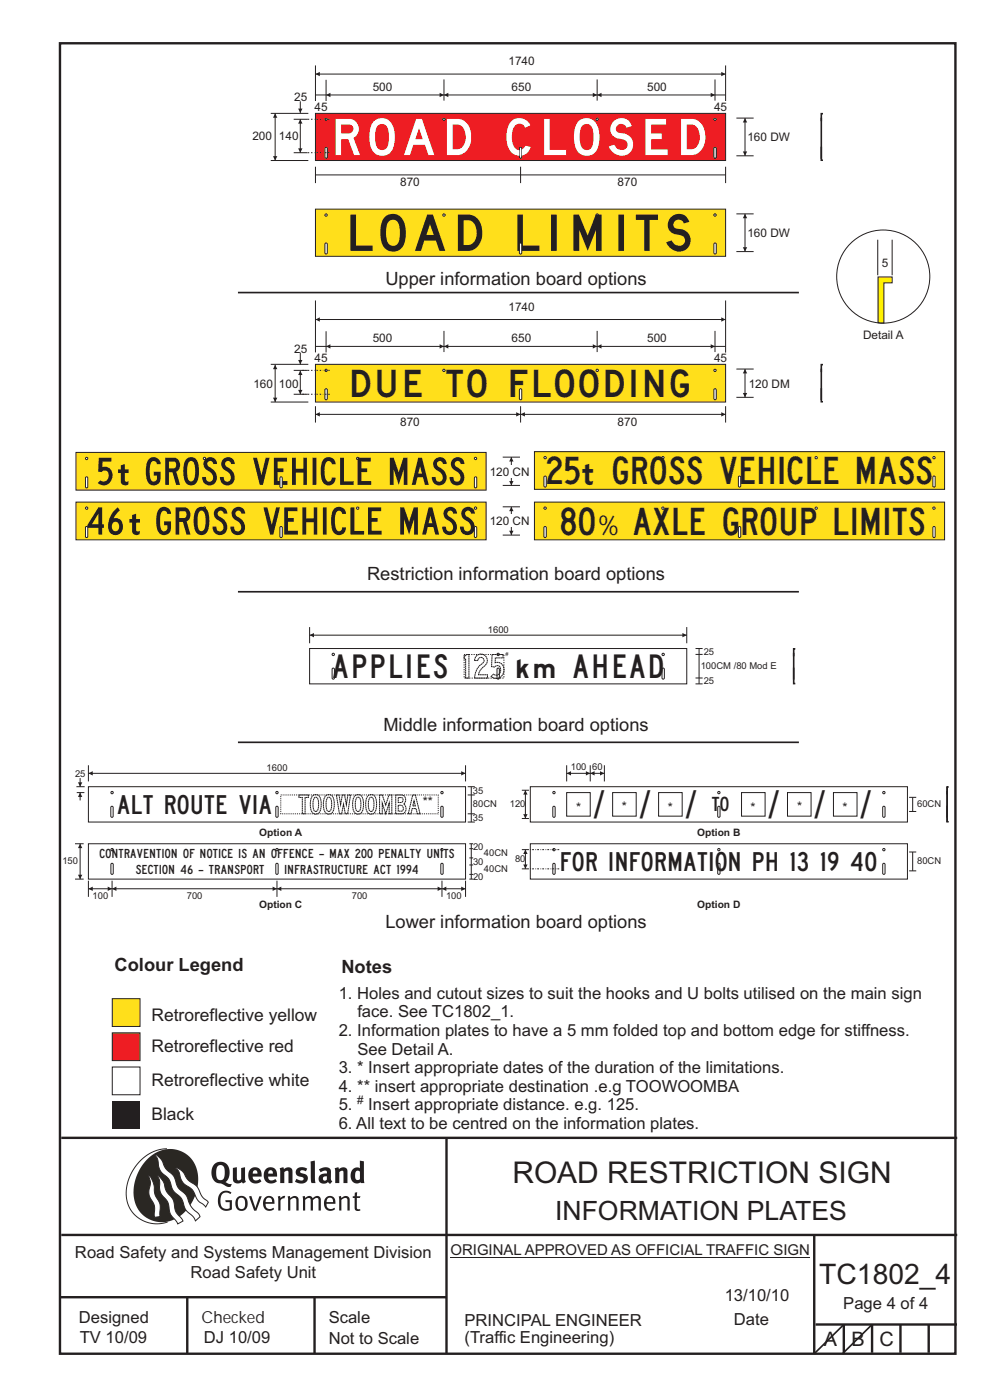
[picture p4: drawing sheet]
<svg xmlns="http://www.w3.org/2000/svg" width="210mm" height="297mm" viewBox="0 0 210 297" stroke-linecap="round" stroke-linejoin="round" font-family="sans-serif">
<defs><g id="words">
<g font-size="8.1" fill="#231f20">
<text x="126" y="173.5">/</text>
<text x="135.7" y="173.5">/</text>
<text x="145.5" y="173.5">/</text>
<text x="163" y="173.5">/</text>
<text x="172.8" y="173.5">/</text>
<text x="182.5" y="173.5">/</text>
</g>
<text font-size="6.3" fill="#231f20" x="108.7" y="251">ROAD RESTRICTION SIGN</text>
<text font-size="6" fill="#231f20" x="173.8" y="272.3">TC1802_4</text>
<g font-size="5.8" fill="#231f20">
<text x="74.7" y="84.2">DUE TO FLOODING</text>
<text x="116.1" y="102.7">25</text>
<text x="130.1" y="102.7">GROSS VEHICLE MASS</text>
<text x="119.1" y="113.4">80% AXLE GROUP LIMITS</text>
</g>
<text font-size="5.6" fill="#231f20" x="117.8" y="258.8">INFORMATION PLATES</text>
<g font-size="5" fill="#231f20">
<text x="70.7" y="143.9">APPLIES</text>
<text x="98.5" y="143.9">125</text>
<text x="121.7" y="143.9">AHEAD</text>
</g>
<text font-size="4.5" fill="#231f20" x="123.5" y="102.8">t</text>
<g font-size="4.2" fill="#231f20">
<text x="174.7" y="285.6">A</text>
<text x="180.6" y="285.6">B</text>
<text x="186.6" y="285.6">C</text>
</g>
<g font-size="4" fill="#231f20">
<text x="109.7" y="143.9">km</text>
<text x="25" y="172.6">ALT ROUTE VIA</text>
<text x="63.4" y="172.6">TOOWOOMBA</text>
<text x="119.1" y="184.7">FOR INFORMATION PH 13 19 40</text>
</g>
<g font-size="3.9" fill="#231f20">
<text x="81.8" y="60.4">Upper information board options</text>
<text x="77.9" y="123">Restriction information board options</text>
<text x="81.3" y="155">Middle information board options</text>
<text x="81.8" y="196.8">Lower information board options</text>
<text x="24.3" y="206">Colour Legend</text>
<text x="72.4" y="206.3">Notes</text>
</g>
<g font-size="3.7" fill="#231f20">
<text x="32.1" y="216.6">Retroreflective yellow</text>
<text x="32.1" y="223.1">Retroreflective red</text>
<text x="32.1" y="230.3">Retroreflective white</text>
<text x="32.1" y="237.5">Black</text>
</g>
<g font-size="3.5" fill="#231f20">
<text x="71.9" y="211.9">1. Holes and cutout sizes to suit the hooks and U bolts utilised on the main sign</text>
<text x="75.8" y="215.8">face. See TC1802_1.</text>
<text x="71.9" y="219.8">2. Information plates to have a 5 mm folded top and bottom edge for stiffness.</text>
<text x="71.9" y="227.6">3. * Insert appropriate dates of the duration of the limitations.</text>
<text x="75.8" y="223.7">See Detail A.</text>
<text x="71.9" y="231.6">4. ** insert appropriate destination .e.g TOOWOOMBA</text>
<text x="71.9" y="235.5">5.</text>
<text x="71.9" y="239.5">6. All text to be centred on the information plates.</text>
<text x="78.1" y="235.5">Insert appropriate distance. e.g. 125.</text>
<text x="15.9" y="266.8">Road Safety and Systems Management Division</text>
<text x="40.4" y="271.1">Road Safety Unit</text>
<text x="16.7" y="280.6">Designed</text>
<text x="42.7" y="280.6">Checked</text>
<text x="69.7" y="280.6">Scale</text>
<text x="98.5" y="281.3">PRINCIPAL ENGINEER</text>
<text x="153.7" y="276.1">13/10/10</text>
<text x="155.7" y="281.2">Date</text>
<text x="178.9" y="277.8">Page 4 of 4</text>
<text x="16.9" y="284.8">TV 10/09</text>
<text x="43.2" y="284.8">DJ 10/09</text>
<text x="69.7" y="285.2">Not to Scale</text>
<text x="98.5" y="284.8">(Traffic Engineering)</text>
</g>
<text font-size="3.2" fill="#231f20" x="95.5" y="266.3">ORIGINAL APPROVED AS OFFICIAL TRAFFIC SIGN</text>
<text font-size="3" fill="#231f20" x="151" y="172.1">TO</text>
<g font-size="2.8" fill="#231f20">
<text x="89.7" y="171.1">**</text>
<text x="122.2" y="172.2">*</text>
<text x="131.9" y="172.1">*</text>
<text x="141.7" y="172.2">*</text>
<text x="159.2" y="172.2">*</text>
<text x="169.1" y="172.1">*</text>
<text x="178.7" y="172.2">*</text>
</g>
<g font-size="2.5" fill="#231f20">
<text x="107.9" y="13.8">1740</text>
<text x="62.4" y="21.5">25</text>
<text x="66.7" y="23.5">45</text>
<text x="79.1" y="19.2">500</text>
<text x="108.5" y="19.2">650</text>
<text x="137.3" y="19.2">500</text>
<text x="151.5" y="23.5">45</text>
<text x="53.5" y="29.6">200</text>
<text x="59.2" y="29.6">140</text>
<text x="158.5" y="30">160 DW</text>
<text x="84.9" y="39.5">870</text>
<text x="131" y="39.5">870</text>
<text x="158.5" y="50.3">160 DW</text>
<text x="187" y="56.6">5</text>
<text x="107.9" y="65.9">1740</text>
<text x="183.1" y="72">Detail A</text>
<text x="62.4" y="74.8">25</text>
<text x="66.7" y="76.8">45</text>
<text x="79.1" y="72.5">500</text>
<text x="108.5" y="72.5">650</text>
<text x="137.3" y="72.5">500</text>
<text x="151.5" y="76.8">45</text>
<text x="53.7" y="82.2">160</text>
<text x="59.2" y="82.2">100</text>
<text x="158.8" y="82.2">120 DM</text>
<text x="84.9" y="90.3">870</text>
<text x="131" y="90.3">870</text>
<text x="103.9" y="100.9">120 CN</text>
<text x="103.9" y="111.4">120 CN</text>
<text x="75.8" y="234.3">#</text>
</g>
<g font-size="2.2" fill="#231f20">
<text x="55" y="177.4">Option A</text>
<text x="147.9" y="177.4">Option B</text>
<text x="55" y="192.6">Option C</text>
<text x="147.9" y="192.6">Option D</text>
</g>
<g font-size="2" fill="#231f20">
<text x="103.5" y="134.3">1600</text>
<text x="148.6" y="141.9">100CM /80 Mod E</text>
<text x="149.3" y="138.9">25</text>
<text x="149.3" y="145.2">25</text>
<text x="15.9" y="164.9">25</text>
<text x="56.6" y="163.6">1600</text>
<text x="121.1" y="163.4">100</text>
<text x="125.6" y="163.4">60</text>
<text x="100.3" y="168.5">35</text>
<text x="100.3" y="171.2">80CN</text>
<text x="108.1" y="171.2">120</text>
<text x="194.5" y="171.2">60CN</text>
<text x="100.3" y="174.2">35</text>
<text x="13.2" y="183.4">150</text>
<text x="100.4" y="180.2">20</text>
<text x="100.4" y="183.5">30</text>
<text x="102.6" y="181.6">40CN</text>
<text x="102.6" y="185">40CN</text>
<text x="109.2" y="182.8">80</text>
<text x="194.5" y="183.3">80CN</text>
<text x="19.6" y="190.6">100</text>
<text x="39.6" y="190.6">700</text>
<text x="74.6" y="190.6">700</text>
<text x="94.6" y="190.6">100</text>
<text x="100.4" y="186.7">20</text>
</g>
<g font-size="1.9" fill="#231f20">
<text x="21.2" y="182">CONTRAVENTION OF NOTICE IS AN OFFENCE - MAX 200 PENALTY UNITS</text>
<text x="28.9" y="185.5">SECTION 46 - TRANSPORT</text>
<text x="60.5" y="185.5">INFRASTRUCTURE ACT 1994</text>
</g>
<text font-size="1.2" fill="#231f20" x="107.2" y="139.1">#</text>
</g></defs>
<g fill="none" stroke="#231f20" stroke-width=".51">
<path d="M12.7 9.2h190v278h-190zM13 241.4h190M94.7 241.4v45.8M12.7 275.2h82M13 262h190M39.7 275.2v12M66.7 275.2v12M172.7 262.2v25M173 281h30M179 281v6M185 281v6M191 281v6"/>
<path d="M197 281v6"/>
</g>
<path d="M23.8 219.1h5.9v5.9h-5.9z" fill-rule="evenodd" fill="#ee1d23" stroke="#231f20" stroke-width=".21"/>
<path d="M23.8 226.4h5.9v5.8h-5.9z" fill-rule="evenodd" fill="#fff" stroke="#231f20" stroke-width=".21"/>
<path d="M23.8 233.6h5.9v5.9h-5.9z" fill-rule="evenodd" fill="#231f20"/>
<path d="M23.8 211.9h5.9v5.9h-5.9z" fill-rule="evenodd" fill="#ffdf1b" stroke="#231f20" stroke-width=".21"/>
<path d="M95.5 266.7h76.3" fill="none" stroke="#231f20" stroke-width=".21"/>
<path d="M35.4 243.7a9.5 9.5 0 0 0-8.6 10.4 6.5 6.5 0 0 0 8.8 5.1" fill="none" stroke="#2a2723" stroke-width=".21"/>
<path d="M31.3 245.9a6.1 6.1 0 0 1 7.3-1.6 6.1 6.1 0 0 1 3.4 6.6 8.8 8.8 0 0 1-7.2 8.4 6.1 6.1 0 0 1-6.4-7.5 10.5 10.5 0 0 1 2.9-5.9z" fill-rule="evenodd" fill="#2a2723"/>
<g fill="#fff" stroke="#2a2723" stroke-width=".21">
<path d="M31.6 249.3l.3 .3 .6 1.2 .4 2.6 1 2 .1 2.7-1.2 .1-.1-2.4-.9-1.8-.2-.7 .3-2.4z" fill-rule="evenodd"/>
<path d="M37.2 247.7l.5 .1 .9 .6 1.3 1.9 1.9 1.5 1.1 2.1 1.3 1.2-.6 1-1.6-1.5-1.2-2.2-2-1.5-.5-.9-.4-1.5z" fill-rule="evenodd"/>
<path d="M32.8 244.9l.4 .1 .9 .8 1 2.1 1.7 1.5 1 2.5 1.6 1.6 1.2 2.5 1.6 1.6 .2 .5-.9 .9-.5-.9-1.6-1.5-1-2.4-1.7-1.7-.9-2.4-1.8-1.7-.3-.9-.3-1.6z" fill-rule="evenodd"/>
<path d="M33.4 249.4l.5 .3 .7 .9 .7 2.1 1.5 1.9 .5 2.5 1.5 1.8v.1l-1.1 .6-1.6-2.1-.6-2.5-1.4-1.9-.3-1v-1.6z" fill-rule="evenodd"/>
</g>
<g fill="#231f20">
<path d="M46.8 253.1l.5-.4 .7-.1 .6 .1 .5 .3-.2 .3-.9-.3-.8 .2-.3 .7-.1 1.1 .1 .6 .3 .5 .5 .3h.6l.4-.1v-1.3h-.8l-.1-.4h1.4v2l-.7 .2-.8 .1-.6-.3-.5-.4-.3-.8-.1-1 .2-.7z" fill-rule="evenodd"/>
<path d="M50.7 254.3l.7-.2 .5 .5 .1 1.2-.2 .4-.3 .2h-.5l-.4-.3-.2-1.1zM50.4 254l-.5 1.1 .3 1.2 .7 .5 1-.1 .4-.4 .2-.5v-.8l-.2-.7-.3-.4-.5-.2h-.6z" fill-rule="evenodd"/>
<path d="M52.8 253.8l.5-.1 .9 2.6 .8-2.5h.5l-1.1 3h-.5z" fill-rule="evenodd"/>
<path d="M56.6 254.2l.4-.1 .4 .1 .2 .3 .1 .5h-1.4zM56.2 254l-.4 1v.7l.3 .6 .4 .4 .5 .2 1.1-.3 .1-.1-.2-.3-.6 .3-.7-.2-.3-.2-.1-.6v-.1h1.9l-.2-1.2-.8-.5-.5 .1z" fill-rule="evenodd"/>
<path d="M58.9 253.8l.5-.1 .1 .5 .4-.4 .6-.1-.2 .5-.4 .1-.4 .3v2.2h-.5z" fill-rule="evenodd"/>
<path d="M61 253.8l.5-.1a.24 .24 0 0 0 .1 .4 .24 .24 0 0 0 .3-.2l.8-.2 .6 .5v2.6h-.4l-.1-2.3-.1-.3-.3-.1-.8 .5v2.2h-.5z" fill-rule="evenodd"/>
<path d="M64.2 253.8l.4-.1a.23 .23 0 0 0 .2 .4 .23 .23 0 0 0 .3-.2l.5-.2 .6 .2a.23 .23 0 0 0 .2 .2 .23 .23 0 0 0 .2-.1l.8-.3 .6 .4 .1 2.7h-.5v-2.3l-.1-.3-.3-.1-.8 .5v2.2h-.5v-2.3l-.1-.3-.3-.1-.8 .4v2.3h-.4z" fill-rule="evenodd"/>
<path d="M69.5 254.2l.5-.1 .4 .1 .3 .8h-1.4zM69.2 254l-.5 1 .1 .7 .2 .6 .4 .4 .4 .2 1.1-.3 .2-.1-.2-.3-.6 .3-.7-.2-.3-.4v-.5h1.9l-.2-1.2-.4-.3-.5-.2-.5 .1z" fill-rule="evenodd"/>
<path d="M71.8 253.8l.5-.1a.24 .24 0 0 0 .1 .4 .24 .24 0 0 0 .4-.2l.7-.2 .6 .5 .1 2.6h-.5v-2.3l-.1-.3-.3-.1-.9 .5v2.2h-.4z" fill-rule="evenodd"/>
<path d="M75.3 253l.5-.1-.1 .9h.8l-.2 .3h-.6v2.2l.2 .2h.5v.3l-.2 .1-.6-.1-.4-.3v-2.4h-.4v-.3h.4z" fill-rule="evenodd"/>
<path d="M46.2 247.4l.4-.2h.4l.6 .6v1.8l-.2 .5-.3 .2h-.8l-.3-.6-.1-1.5zM45.5 246.9l-.4 .7-.2 .8v1l.3 .9 .7 .6 1 .2 1.6 .7 .4-.1 .3-.5h-.6l-.8-.4 .7-1 .2-1.5a1.91 1.91 0 0 0-1.1-1.7 1.91 1.91 0 0 0-2.1 .3z" fill-rule="evenodd"/>
<path d="M49.4 247.8l.8-.2 .1 2.5 .1 .2 .3 .1 .5-.3v-2.3l.8-.2v2.6l.2 .5-.7 .3a.39 .39 0 0 0-.7 0h-.8l-.5-.4z" fill-rule="evenodd"/>
<path d="M53.8 248.4l.3-.1h.3l.2 .7h-1zM53.1 248l-.3 .5-.1 .8v.7l.4 .6 .5 .4 .6 .1 .7-.1 .6-.4-.4-.5-.4 .3h-.5l-.4-.2-.2-.3v-.3h1.9l-.1-1-.3-.6-1-.4-.5 .1z" fill-rule="evenodd"/>
<path d="M57.1 248.4l.2-.1h.4l.2 .7h-1zM56.4 248l-.3 .6-.2 .8 .2 .7 .3 .5 .5 .4 .6 .1 .6-.1 .6-.4-.3-.5-.6 .3h-.5l-.4-.6v-.2h1.9l-.1-1-.3-.6-.5-.3-.5-.1-.5 .1z" fill-rule="evenodd"/>
<path d="M59.3 247.8l.8-.2 .1 .4 1-.4 .7 .3 .1 .5v2.6h-.8v-2.3l-.3-.3-.6 .3v2.3h-.9z" fill-rule="evenodd"/>
<path d="M63 248l.9-.4 1.3 .3-.3 .6-.9-.2-.3 .2 .1 .3 1 .3 .4 .4v.8l-.4 .6-1.1 .2-1.1-.4 .3-.6 1 .3h.3l.2-.3-.1-.3-1-.3-.4-.3-.2-.6z" fill-rule="evenodd"/>
<path d="M68.6 249.7l.7-.2v.7l-.3 .3-.3-.1-.2-.3zM67.7 248.1l.3 .6 .8-.4 .5 .2a.35 .35 0 0 1 0 .5 .35 .35 0 0 1-.5 0l-1 .4-.2 .9 .2 .4 .3 .3h1.1a.49 .49 0 0 1 .8 .2l.5-.6-.3-.4v-1.7l-.2-.5-.4-.3-.6-.1z" fill-rule="evenodd"/>
<path d="M71 247.8l.8-.2 .1 .4 1-.4 .6 .3 .2 .5v2.6h-.8v-2.3l-.3-.3-.6 .3v2.3h-.9z" fill-rule="evenodd"/>
<path d="M75.6 248.5l.3-.1 .4 .2v1.5l-.3 .2-.4-.1-.2-.3v-.9zM76.3 246.2v1.3a.19 .19 0 0 1 0 .3 .19 .19 0 0 1-.3-.1l-.8 .1-.6 .5-.2 .9 .1 1 .3 .5 .6 .3h.6l.5-.2v.2h.8l-.1-4.6z" fill-rule="evenodd"/>
<path d="M65.9 246.4l.9-.2 .1 4.8h-.8l-.1-.3z" fill-rule="evenodd"/>
</g>
<path d="M174.2 24.1h.3l-.2 .1v9.7l.2 .2h-.3z" fill-rule="evenodd" fill="#ee1d23" stroke="#231f20" stroke-width=".21"/>
<g fill="#fff" stroke="#231f20" stroke-width=".21">
<path d="M174.2 31.2h.1v2.4h-.1z" fill-rule="evenodd"/>
<path d="M174.2 25.1h.1v.5h-.1z" fill-rule="evenodd"/>
</g>
<path d="M66.9 86.2v3.4M110.4 86.2v3.4M153.9 86.2v3.4" fill="none" stroke="#231f20" stroke-width=".21"/>
<path d="M186.2 58.8h3v1.2h-1.7v8.5h-1.3z" fill-rule="evenodd" fill="#fff101" stroke="#231f20" stroke-width=".21"/>
<g fill="none" stroke="#231f20" stroke-width=".21">
<path d="M186.2 50.9v7.5M189.2 50.9v7.5M17 179v7.5"/>
<circle cx="187.4" cy="58.7" r="9.9"/>
</g>
<g fill="#231f20">
<path d="M16.5 185.6h1l-.5 .9z"/>
<path d="M17 179l.5 .9h-1z"/>
</g>
<path d="M23.8 188.5h35" fill="none" stroke="#231f20" stroke-width=".21"/>
<g fill="#231f20">
<path d="M23.8 188.5l.9-.4v.9z"/>
<path d="M57.8 188.1l1 .4-1 .5z"/>
</g>
<g fill="none" stroke="#231f20" stroke-width=".21">
<path d="M15.9 179h1.8M18.8 179h80v7.5h-80zM99.6 179h.8M100 179v7.5M15.9 186.5h1.8M18.8 186.8v3.5M18.8 188.5h5M23.6 183.2h.3l.1 .2v1.8l-.2 .3-.3-.3zM23.8 186.8v3.5M58.6 183.2h.3l.1 .2v1.8l-.2 .3-.3-.3zM58.8 186.8v3.5M93.6 183.2h.3l.1 .2v1.8l-.2 .3-.3-.3z"/>
<path d="M93.8 186.8v3.5M98.8 186.8v3.5M99.6 186.5h.8M99.6 185.5h.8M99.6 183.5h.8M99.6 180h.8M99.6 182h.8"/>
<circle cx="23.8" cy="180.2" r=".25"/>
<circle cx="58.8" cy="180.2" r=".25"/>
<circle cx="93.8" cy="180.2" r=".25"/>
</g>
<g fill="#231f20">
<path d="M22.8 188.1l1 .4-1 .5z"/>
<path d="M18.8 188.5l.9-.4v.9z"/>
</g>
<path d="M58.8 188.5h35" fill="none" stroke="#231f20" stroke-width=".21"/>
<g fill="#231f20">
<path d="M92.8 188.1l1 .4-1 .5z"/>
<path d="M58.8 188.5l.9-.4v.9z"/>
</g>
<path d="M93.8 188.5h5" fill="none" stroke="#231f20" stroke-width=".21"/>
<g fill="#231f20">
<path d="M93.8 188.5l.9-.4v.9z"/>
<path d="M97.8 188.1l1 .4-1 .5z"/>
</g>
<path d="M50.5 62.1h119M50.5 157.5h119M179 281l-6.3 6.2" fill="none" stroke="#231f20" stroke-width=".35"/>
<path d="M66.9 44.4h87v10h-87zM151.4 45.6a.25 .25 0 0 1 .5 0 .25 .25 0 0 1-.5 0zM151.5 51.6l.2-.1 .2 .3v1.8l-.2 .3-.3-.3zM126.4 45.6a.25 .25 0 0 1 .5 0 .25 .25 0 0 1-.5 0zM68.9 45.6a.25 .25 0 0 1 .5 0 .25 .25 0 0 1-.5 0zM93.9 45.6a.25 .25 0 0 1 .5 0 .25 .25 0 0 1-.5 0zM69 51.6l.2-.1 .2 .3v1.8l-.2 .3-.3-.3zM110.3 51.6l.1-.1 .3 .3v1.8l-.3 .3-.2-.3z" fill-rule="evenodd" fill="#ffdf1b" stroke="#231f20" stroke-width=".21"/>
<path d="M74.3 45.5v7.7h4.7v-1.1h-3.5v-6.6zM81.7 45.9a6.2 6.2 0 0 0-.7 5.7 2.54 2.54 0 0 0 2.8 1.8 2.54 2.54 0 0 0 2.2-2.5 5.5 5.5 0 0 0-1.3-5.1 2.54 2.54 0 0 0-3 .1zM82.5 47a1.31 1.31 0 0 1 1.3-.3 1.31 1.31 0 0 1 .9 1.1 5.3 5.3 0 0 1-.4 4 1.32 1.32 0 0 1-1.4 .3 1.32 1.32 0 0 1-.8-1.2 4.9 4.9 0 0 1 .4-3.9zM90.6 45.5h1.2l2.7 7.7h-1.3l-.7-2.2h-2.5l-.7 2.2h-1.3zM91.2 47.6l-.8 2.2h1.6zM97.1 45.5v7.7a5 5 0 0 0 3.7-.4 4.6 4.6 0 0 0 0-6.9 5.3 5.3 0 0 0-3.7-.4zM98.4 46.7a2.2 2.2 0 0 1 2.7 2.4 2.35 2.35 0 0 1-2.7 2.9zM109.7 45.5v7.7h.5v-1.4l.2-.3 .3 .3v1.4h3.7v-1.1h-3.5v-6.6zM116.9 45.5v7.7h1.2v-7.7zM121.6 45.5v7.7h1.3v-4.4l1.8 4.4 1.7-4.4v4.4h1.2v-7.7h-1.2l-1.7 4.5-1.9-4.5zM131.2 45.5v7.7h1.2v-7.7zM134.9 45.5v1.2h1.8v6.5h1.1v-6.5h1.8v-1.2zM142.4 46a2.13 2.13 0 0 0-.7 2.5 2.13 2.13 0 0 0 2.2 1.3 1.22 1.22 0 0 1 1.4 1.5 1.22 1.22 0 0 1-1.9 .7l-.4-.3-.5-.7-1.2 .4a2.69 2.69 0 0 0 2.4 1.9 2.69 2.69 0 0 0 2.7-1.6 2.53 2.53 0 0 0-2.8-3.2 .97 .97 0 0 1-.8-1.1 .97 .97 0 0 1 1.1-.8 1.13 1.13 0 0 1 1.2 .8l1.1-.3a2.29 2.29 0 0 0-3.8-1.1z" fill-rule="evenodd" fill="#231f20"/>
<path d="M158 45.4v8" fill="none" stroke="#231f20" stroke-width=".21"/>
<g fill="#231f20">
<path d="M158 45.4l.5 .9h-.9z"/>
<path d="M157.6 52.4h.9l-.5 1z"/>
</g>
<path d="M156.2 45.4h3.7M156.2 53.4h3.7" fill="none" stroke="#231f20" stroke-width=".21"/>
<path d="M66.9 24.1h87v10h-87zM151.4 25.3a.25 .25 0 0 1 .5 0 .25 .25 0 0 1-.5 0zM151.5 31.3l.2-.1 .2 .3v1.8l-.2 .3-.3-.3zM126.4 25.3a.25 .25 0 0 1 .5 0 .25 .25 0 0 1-.5 0zM68.9 25.3a.25 .25 0 0 1 .5 0 .25 .25 0 0 1-.5 0zM93.9 25.3a.25 .25 0 0 1 .5 0 .25 .25 0 0 1-.5 0zM69 31.3l.2-.1 .2 .3v1.8l-.2 .3-.3-.3zM110.3 31.3l.1-.1 .3 .3v1.8l-.3 .3-.2-.3z" fill-rule="evenodd" fill="#ee1d23" stroke="#231f20" stroke-width=".21"/>
<path d="M72.4 26.4h1.6a.94 .94 0 0 1 1 .9 .94 .94 0 0 1-1 1h-1.6zM71.2 25.2v7.7h1.2v-3.4h1.5l1.2 3.4h1.3l-1.4-3.6a2.16 2.16 0 0 0 1.1-2.4 2.16 2.16 0 0 0-2-1.7zM79.4 25.6a6.2 6.2 0 0 0-.7 5.7 2.54 2.54 0 0 0 2.8 1.7 2.54 2.54 0 0 0 2.1-2.4 5.5 5.5 0 0 0-1.2-5.1 2.54 2.54 0 0 0-3 .1zM80.1 26.7a1.31 1.31 0 0 1 1.4-.3 1.31 1.31 0 0 1 .8 1.1 5.3 5.3 0 0 1-.3 4 1.32 1.32 0 0 1-1.4 .2 1.32 1.32 0 0 1-.9-1.1 4.9 4.9 0 0 1 .4-3.9zM88.3 25.2h1.2l2.6 7.7h-1.2l-.8-2.2h-2.4l-.7 2.2h-1.3zM88.9 27.2l-.8 2.3h1.6zM94.8 25.2v7.7a5 5 0 0 0 3.6-.4 4.6 4.6 0 0 0 0-6.9 5.3 5.3 0 0 0-3.6-.4zM96 26.4a2.2 2.2 0 0 1 2.8 2.4 2.35 2.35 0 0 1-2.8 2.9zM108.5 25.7a5.5 5.5 0 0 0 .3 6.9l.4 .2 1 .3v-1.2a2.02 2.02 0 0 1-1.6-2.3 3.8 3.8 0 0 1 .9-3.2 1.25 1.25 0 0 1 1.9 .7l1.1-.5a2.56 2.56 0 0 0-4-.9zM111.4 30.9l-.7 .8v1.3a2.43 2.43 0 0 0 1.9-1.8zM115.4 25.2v7.7h4.7v-1.1h-3.5v-6.6zM122.8 25.6a6.2 6.2 0 0 0-.7 5.7 2.54 2.54 0 0 0 2.8 1.7 2.54 2.54 0 0 0 2.1-2.4 5.5 5.5 0 0 0-1.2-5.1 2.54 2.54 0 0 0-3 .1zM123.5 26.7a1.31 1.31 0 0 1 1.4-.3 1.31 1.31 0 0 1 .8 1.1 5.3 5.3 0 0 1-.3 4 1.32 1.32 0 0 1-1.4 .2 1.32 1.32 0 0 1-.9-1.1 4.9 4.9 0 0 1 .4-3.9zM130.2 25.7a2.13 2.13 0 0 0-.6 2.4 2.13 2.13 0 0 0 2.1 1.4 1.22 1.22 0 0 1 1.4 1.4 1.22 1.22 0 0 1-1.9 .8l-.4-.3-.5-.7-1.2 .4a2.69 2.69 0 0 0 2.5 1.9 2.69 2.69 0 0 0 2.6-1.6 2.53 2.53 0 0 0-2.8-3.2 .97 .97 0 0 1-.8-1.1 .97 .97 0 0 1 1.1-.8 1.13 1.13 0 0 1 1.2 .8l1.1-.4a2.29 2.29 0 0 0-3.8-1zM136.9 25.2v7.7h4.7v-1.2h-3.5v-2.2h2.3v-1.2h-2.3v-1.9h3.2v-1.2zM144.5 25.2v7.7a5 5 0 0 0 3.6-.4 4.6 4.6 0 0 0 0-6.9 5.3 5.3 0 0 0-3.6-.4zM145.7 26.4a2.2 2.2 0 0 1 2.7 2.4 2.35 2.35 0 0 1-2.7 2.9z" fill-rule="evenodd" fill="#fff"/>
<path d="M58.4 24.1v10" fill="none" stroke="#231f20" stroke-width=".21"/>
<g fill="#231f20">
<path d="M57.9 33.1h.9l-.4 1z"/>
<path d="M58.4 24.1l.4 .9h-.9z"/>
</g>
<path d="M63.7 21.5v2.5" fill="none" stroke="#231f20" stroke-width=".21"/>
<path d="M63.2 23h1l-.5 1z" fill="#231f20"/>
<path d="M66.9 15.7h87" fill="none" stroke="#231f20" stroke-width=".21"/>
<g fill="#231f20">
<path d="M153 15.3l.9 .4-.9 .5z"/>
<path d="M66.9 15.7l.9-.4v.9z"/>
</g>
<path d="M153.9 13.9v7.5M57.4 24.1h8M66.9 20.1h2.3M151.7 20.1h2.2M158 25.1v8" fill="none" stroke="#231f20" stroke-width=".21"/>
<g fill="#231f20">
<path d="M158 25.1l.5 .9h-.9z"/>
<path d="M157.6 32.1h.9l-.5 1z"/>
</g>
<path d="M66.9 13.9v7.5M69.2 16.9v4.5M94.2 16.9v4.4M126.7 16.9v4.4M151.7 16.9v4.4M57.4 34.1h8M62.3 25.3h3M69.2 20.1h25M156.2 25.1h3.7M156.2 33.1h3.7" fill="none" stroke="#231f20" stroke-width=".21"/>
<g fill="#231f20">
<path d="M69.2 20.1l.9-.4v.9z"/>
<path d="M93.3 19.7l.9 .4-.9 .5z"/>
</g>
<path d="M126.7 20.1h25" fill="none" stroke="#231f20" stroke-width=".21"/>
<g fill="#231f20">
<path d="M126.7 20.1l.9-.4v.9z"/>
<path d="M150.8 19.7l.9 .4-.9 .5z"/>
</g>
<path d="M94.2 20.1h32.5" fill="none" stroke="#231f20" stroke-width=".21"/>
<g fill="#231f20">
<path d="M94.2 20.1l.9-.4v.9z"/>
<path d="M125.7 19.7l1 .4-1 .5z"/>
</g>
<path d="M63.7 25.3v7.1M66.9 35.4v3.4M66.9 37.1h87M110.4 35.4v3.4M153.9 35.4v3.4" fill="none" stroke="#231f20" stroke-width=".21"/>
<g fill="#231f20">
<path d="M63.7 25.3l.5 .9h-1z"/>
<path d="M63.2 31.5h1l-.5 .9z"/>
</g>
<path d="M62.3 32.4h2.9" fill="none" stroke="#231f20" stroke-width=".21"/>
<path d="M69.9 32.4h-4.7M69.9 25.3h-4.7" fill="none" stroke="#231f20" stroke-width=".21" stroke-dasharray=".3 .4 .3 .4 .1 .4" stroke-linecap="butt"/>
<g fill="#ffdf1b" stroke="#231f20" stroke-width=".21">
<path d="M113.4 106.5h87v8h-87zM197.9 107.8a.25 .25 0 0 1 .5 0 .25 .25 0 0 1-.5 0zM197.9 111.8l.2-.1 .3 .2v1.9l-.3 .2-.2-.2zM115.4 111.8l.2-.1 .3 .2v1.9l-.3 .2-.2-.2zM156.7 111.8l.2-.1 .2 .2v1.9l-.2 .2-.3-.2zM115.4 107.8a.25 .25 0 0 1 .5 0 .25 .25 0 0 1-.5 0zM140.4 107.8a.25 .25 0 0 1 .5 0 .25 .25 0 0 1-.5 0zM172.9 107.8a.25 .25 0 0 1 .5 0 .25 .25 0 0 1-.5 0z" fill-rule="evenodd"/>
<path d="M16.1 106.5h87v8h-87zM100.6 107.8a.25 .25 0 0 1 .5 0 .25 .25 0 0 1-.5 0zM100.7 111.8l.2-.1 .2 .2v1.9l-.2 .2-.3-.2zM18.2 111.8l.2-.1 .2 .2v1.9l-.2 .2-.3-.2zM59.5 111.8l.1-.1 .3 .2v1.9l-.3 .2-.2-.2zM18.1 107.8a.25 .25 0 0 1 .5 0 .25 .25 0 0 1-.5 0zM43.1 107.8a.25 .25 0 0 1 .5 0 .25 .25 0 0 1-.5 0zM75.6 107.8a.25 .25 0 0 1 .5 0 .25 .25 0 0 1-.5 0z" fill-rule="evenodd"/>
</g>
<g fill="#231f20">
<path d="M20.9 107.6l-2.4 3.8v.3l.1 .3h2.3v1.4h.8v-1.4h.3v-.8h-.3v-3.6zM20.9 109v2.2h-1.4zM24.6 108a4.6 4.6 0 0 0-1.4 4.7 1.62 1.62 0 0 0 2 .6 1.62 1.62 0 0 0 .9-2 1.5 1.5 0 0 0-2-1.3l.4-.7 .9-1-.4-.7zM24 110.9a.84 .84 0 0 1 1 0 .84 .84 0 0 1 .3 1.1 .79 .79 0 0 1-1 .7 .79 .79 0 0 1-.6-1zM33.8 107.9a5.4 5.4 0 0 0 0 5.2 1.49 1.49 0 0 0 1.8 .2 1.49 1.49 0 0 0 .7-1.6v-1.1h-1.5v.8h.7v.7a.69 .69 0 0 1-.5 .6 .69 .69 0 0 1-.7-.3l-.3-.9v-1.1a1.83 1.83 0 0 1 .8-2.1l.5 .2 .2 .5h.8a1.49 1.49 0 0 0-.9-1.3 1.49 1.49 0 0 0-1.6 .2zM37.2 107.6v5.8h.8v-2.7h.8l.8 2.7h.8l-.8-2.8a1.6 1.6 0 0 0 .8-1.6 1.6 1.6 0 0 0-1.2-1.4zM38 108.5h1.1a.75 .75 0 0 1 .5 .7 .75 .75 0 0 1-.6 .7h-1zM41.6 108.1a5.7 5.7 0 0 0 0 4.9 1.5 1.5 0 0 0 1.7 .4 1.5 1.5 0 0 0 1-1.4 5.1 5.1 0 0 0-.6-4.2 1.46 1.46 0 0 0-2.1 .3zM42.3 108.6a.63 .63 0 0 1 .6-.3 .63 .63 0 0 1 .5 .6l.2 .9v1.4a1.38 1.38 0 0 1-.9 1.5 1.09 1.09 0 0 1-.8-1.3v-1.6zM45.8 107.9a1.58 1.58 0 0 0 .7 2.6 1.23 1.23 0 0 1 .9 1 1.23 1.23 0 0 1-.5 1.2h-.5l-.3-.2-.2-.8h-.8a1.63 1.63 0 0 0 2 1.8 1.63 1.63 0 0 0 .9-2.5 3.4 3.4 0 0 0-1.7-1.6 .64 .64 0 0 1 .2-1 .64 .64 0 0 1 .9 .6h.8a1.42 1.42 0 0 0-.8-1.4 1.42 1.42 0 0 0-1.6 .3zM49.6 107.9a1.58 1.58 0 0 0 .7 2.6 1.23 1.23 0 0 1 .8 1 1.23 1.23 0 0 1-.5 1.2h-.4l-.4-.2-.1-.8h-.9a1.63 1.63 0 0 0 2.1 1.8 1.63 1.63 0 0 0 .9-2.5 3.4 3.4 0 0 0-1.7-1.6 .64 .64 0 0 1 .2-1 .64 .64 0 0 1 .9 .6h.8a1.42 1.42 0 0 0-.8-1.4 1.42 1.42 0 0 0-1.6 .3zM55.9 107.6l1.4 5.8h.7l1.4-5.8h-.8l-.9 3.7-1-3.7zM60.3 107.6v5.8h2.9v-.8h-2.1v-1.9h1.2v-.8h-1.2v-1.5h2v-.8zM64.1 107.6v5.8h.9v-2.6h1.5v2.6h.8v-5.8h-.8v2.4h-1.5v-2.4zM68.5 107.6v5.8h.8v-5.8zM70.8 108a5.6 5.6 0 0 0 .1 5.1 1.48 1.48 0 0 0 1.7 .3 1.48 1.48 0 0 0 .8-1.5h-.8a.68 .68 0 0 1-.5 .8 .68 .68 0 0 1-.8-.6 4.9 4.9 0 0 1 .2-3.6 .67 .67 0 0 1 .7-.1 .67 .67 0 0 1 .4 .6h.8a1.47 1.47 0 0 0-1-1.4 1.47 1.47 0 0 0-1.6 .4zM74.3 107.6v5.8h2.9v-.8h-2v-5zM78.1 107.6v5.8h2.8v-.8h-2v-1.9h1.2v-.8h-1.2v-1.5h2v-.8zM84.9 107.6v5.8h.8v-3.3l1.1 3.3 1-3.3v3.3h.8v-5.8h-.8l-1 3.1-1.1-3.1zM91.3 109.5l.4 1.5h-.8zM90.9 107.6l-1.4 5.8h.9l.4-1.6h1.1l.4 1.6h.8l-1.4-5.8zM94.5 107.9a1.58 1.58 0 0 0 .7 2.6 1.23 1.23 0 0 1 .9 1 1.23 1.23 0 0 1-.5 1.2h-.5l-.3-.2-.2-.8h-.8a1.63 1.63 0 0 0 2 1.8 1.63 1.63 0 0 0 .9-2.5 3.4 3.4 0 0 0-1.6-1.6 .64 .64 0 0 1 .2-1 .64 .64 0 0 1 .9 .6h.7a1.42 1.42 0 0 0-.8-1.4 1.42 1.42 0 0 0-1.6 .3zM98.3 107.9a1.58 1.58 0 0 0 .7 2.6 1.23 1.23 0 0 1 .9 1 1.23 1.23 0 0 1-.5 1.2h-.5l-.3-.2-.2-.8h-.8a1.58 1.58 0 0 0 1.5 1.8 1.58 1.58 0 0 0 1.6-1.7 2.77 2.77 0 0 0-1.9-2.4 .64 .64 0 0 1 .2-1 .64 .64 0 0 1 .9 .6h.8a1.42 1.42 0 0 0-.8-1.4 1.42 1.42 0 0 0-1.6 .3z" fill-rule="evenodd"/>
<path d="M28 109.3l.9-.3v1.1h.8v.8h-.8v1.6l.3 .3 .5-.2-.1 .7a1.01 1.01 0 0 1-1.6-.5v-1.9h-.6v-.8h.6z" fill-rule="evenodd"/>
</g>
<path d="M174.2 77.3h.3l-.2 .1v7.8l.2 .1h-.3z" fill-rule="evenodd" fill="#fff101" stroke="#231f20" stroke-width=".21"/>
<g fill="#fff" stroke="#231f20" stroke-width=".21">
<path d="M174.2 82.4h.1v2.4h-.1z" fill-rule="evenodd"/>
<path d="M174.2 78.3h.1v.6h-.1z" fill-rule="evenodd"/>
</g>
<path d="M66.9 77.3h87v8h-87zM151.4 78.6a.25 .25 0 0 1 .5 0 .25 .25 0 0 1-.5 0zM151.5 82.5h.2l.2 .2v1.9l-.2 .2-.3-.2zM69 82.5h.2l.2 .2v1.9l-.2 .2-.3-.2zM110.3 82.5h.1l.3 .2v1.9l-.3 .2-.2-.2zM68.9 78.6a.25 .25 0 0 1 .5 0 .25 .25 0 0 1-.5 0zM93.9 78.6a.25 .25 0 0 1 .5 0 .25 .25 0 0 1-.5 0zM126.4 78.6a.25 .25 0 0 1 .5 0 .25 .25 0 0 1-.5 0z" fill-rule="evenodd" fill="#ffdf1b" stroke="#231f20" stroke-width=".21"/>
<path d="M66.9 67.8h87" fill="none" stroke="#231f20" stroke-width=".21"/>
<g fill="#231f20">
<path d="M153 67.3l.9 .5-.9 .4z"/>
<path d="M66.9 67.8l.9-.5v.9z"/>
</g>
<path d="M58.4 77.4v7.9M66.9 63.7v11.1M153.9 63.7v11.1" fill="none" stroke="#231f20" stroke-width=".21"/>
<g fill="#231f20">
<path d="M57.9 84.4h.9l-.4 .9z"/>
<path d="M58.4 77.4l.4 .9h-.9z"/>
</g>
<path d="M57.4 77.3h8M158 78.3v6M57.4 85.3h8" fill="none" stroke="#231f20" stroke-width=".21"/>
<g fill="#231f20">
<path d="M158 78.3l.5 .9h-.9z"/>
<path d="M157.6 83.4h.9l-.5 .9z"/>
</g>
<path d="M66.9 73.5h27.3M69.2 70.3v4.5M94.2 70.2v4.5M126.7 70.2v4.5M151.7 70.2v4.5M151.7 73.5h2.2M156.2 78.3h3.7M156.2 84.3h3.7" fill="none" stroke="#231f20" stroke-width=".21"/>
<g fill="#231f20">
<path d="M69.2 73.5l.9-.5v.9z"/>
<path d="M93.3 73l.9 .5-.9 .4z"/>
</g>
<path d="M126.7 73.5h25" fill="none" stroke="#231f20" stroke-width=".21"/>
<g fill="#231f20">
<path d="M126.7 73.5l.9-.5v.9z"/>
<path d="M150.8 73l.9 .5-.9 .4z"/>
</g>
<path d="M94.2 73.5h32.5" fill="none" stroke="#231f20" stroke-width=".21"/>
<g fill="#231f20">
<path d="M94.2 73.5l.9-.5v.9z"/>
<path d="M125.7 73l1 .5-1 .4z"/>
</g>
<path d="M110.4 87.9h43.5" fill="none" stroke="#231f20" stroke-width=".21"/>
<g fill="#231f20">
<path d="M153 87.4l.9 .5-.9 .5z"/>
<path d="M110.4 87.9l.9-.5v1z"/>
</g>
<path d="M66.9 87.9h43.5" fill="none" stroke="#231f20" stroke-width=".21"/>
<g fill="#231f20">
<path d="M66.9 87.9l.9-.5v1z"/>
<path d="M109.5 87.4l.9 .5-.9 .5z"/>
</g>
<path d="M63.7 74.8v2.5" fill="none" stroke="#231f20" stroke-width=".21"/>
<path d="M63.2 76.4h1l-.5 .9z" fill="#231f20"/>
<path d="M62.3 78.6h3M63.7 78.6v5" fill="none" stroke="#231f20" stroke-width=".21"/>
<g fill="#231f20">
<path d="M63.7 78.6l.5 1h-1z"/>
<path d="M63.2 82.7h1l-.5 .9z"/>
</g>
<path d="M62.3 83.6h3" fill="none" stroke="#231f20" stroke-width=".21"/>
<path d="M69.9 78.6h-5.9M69.9 83.6h-5.9" fill="none" stroke="#231f20" stroke-width=".21" stroke-dasharray=".3 .4 .3 .4 .1 .4" stroke-linecap="butt"/>
<g fill="#fff" stroke="#231f20" stroke-width=".21">
<path d="M200.8 166.9h.3l-.1 .1v7.3l.1 .1h-.3z" fill-rule="evenodd"/>
<path d="M200.8 171h.2v2.4h-.2z" fill-rule="evenodd"/>
<path d="M200.8 167.9h.2v.6h-.2z" fill-rule="evenodd"/>
</g>
<g fill="none" stroke="#231f20" stroke-width=".21">
<path d="M110.7 173.6h1.5M111.4 167.6v6M112.5 166.9h80v7.5h-80zM117.3 171.1l.2-.1 .3 .3v1.8l-.3 .3-.2-.3zM120.2 168.1h5v5h-5zM130 168.1h5v5h-5zM139.7 168.1h5v5h-5zM152.3 171.1h.4v.2v1.8l-.2 .3-.3-.3zM157.3 168.1h5v5h-5zM167 168.1h5v5h-5zM176.8 168.1h5v5h-5zM187.3 171.1h.4v.2v1.8l-.2 .3-.3-.3z"/>
<path d="M192.8 172.1h1.6M192.8 169.2h1.6M193.6 169.2v3"/>
<circle cx="117.5" cy="168.1" r=".25"/>
<circle cx="152.5" cy="168.1" r=".25"/>
<circle cx="187.5" cy="168.1" r=".25"/>
</g>
<g fill="#231f20">
<path d="M111 172.7h.9l-.5 .9z"/>
<path d="M111.4 167.6l.5 1h-.9z"/>
</g>
<path d="M120.2 162.3v3.5M120.2 164.1h5M125.2 162.3v3.5" fill="none" stroke="#231f20" stroke-width=".21"/>
<g fill="#231f20">
<path d="M124.3 163.6l.9 .5-.9 .4z"/>
<path d="M120.2 164.1l.9-.5v.9z"/>
</g>
<path d="M125.2 164.1h3" fill="none" stroke="#231f20" stroke-width=".21"/>
<g fill="#231f20">
<path d="M125.2 164.1l.9-.5v.9z"/>
<path d="M127.3 163.6l.9 .5-.9 .4z"/>
</g>
<path d="M110.7 167.6h1.5M128.2 162.3v3.5" fill="none" stroke="#231f20" stroke-width=".21"/>
<g fill="#fff" stroke="#231f20" stroke-width=".21">
<path d="M168.3 137.6h.3l-.2 .1v7.3l.2 .1h-.3z" fill-rule="evenodd"/>
<path d="M168.3 141.7h.1v2.4h-.1z" fill-rule="evenodd"/>
<path d="M168.3 138.6h.1v.5h-.1z" fill-rule="evenodd"/>
</g>
<g fill="none" stroke="#231f20" stroke-width=".21">
<path d="M112.5 179h80v7.5h-80zM110.7 180.2h1.5M110.7 184.3h1.5M111.4 180.2v4.1M117.3 183.2l.2-.1 .3 .3v1.8l-.3 .3-.2-.3zM152.3 183.2h.4v.2v1.8l-.2 .3-.3-.3zM187.3 183.2h.4v.2v1.8l-.2 .3-.3-.3zM192.8 184.7h1.6M192.8 180.7h1.6M193.6 180.7v4"/>
<circle cx="117.5" cy="180.2" r=".25"/>
<circle cx="152.5" cy="180.2" r=".25"/>
<circle cx="187.5" cy="180.2" r=".25"/>
</g>
<g fill="#231f20">
<path d="M111.4 180.2l.5 1h-.9z"/>
<path d="M111 183.4h.9l-.5 .9z"/>
</g>
<path d="M118.6 180.2h-6.3M118.6 184.3h-6.3" fill="none" stroke="#231f20" stroke-width=".21" stroke-dasharray=".4 .2 .1 .1 .1 .2" stroke-linecap="butt"/>
<path d="M65.7 134.7h80M147.5 138.8h1.5M147.5 137.6h1.5M148.3 137.6v7.5M147.5 145.1h1.5M147.5 143.8h1.5" fill="none" stroke="#231f20" stroke-width=".21"/>
<g fill="#231f20">
<path d="M65.7 134.7l.9-.4v.9z"/>
<path d="M144.8 134.3l.9 .4-.9 .5z"/>
</g>
<g fill="none" stroke="#231f20" stroke-width=".21">
<path d="M65.7 137.6h80v7.5h-80zM65.7 133v3.5M145.7 133v3.5M70.5 141.8l.2-.1 .2 .3v1.8l-.2 .3-.3-.3zM105.5 141.8h.4v.2v1.8l-.2 .3-.3-.3zM140.5 141.8h.4v.2v1.8l-.2 .3-.3-.3z"/>
<circle cx="70.7" cy="138.8" r=".25"/>
<circle cx="105.7" cy="138.8" r=".25"/>
<circle cx="140.7" cy="138.8" r=".25"/>
</g>
<path d="M98.5 138.9h8.4v5h-8.4z" fill="none" stroke="#231f20" stroke-width=".21" stroke-dasharray=".3 .3" stroke-linecap="butt"/>
<path d="M16.1 96h87v8h-87zM100.6 97.3a.25 .25 0 0 1 .5 0 .25 .25 0 0 1-.5 0zM100.7 101.2l.2-.1 .2 .3v1.8l-.2 .3-.3-.3zM18.2 101.2l.2-.1 .2 .3v1.9l-.2 .2-.3-.2zM59.5 101.2l.1-.1 .3 .3v1.9l-.3 .2-.2-.2zM18.1 97.3a.25 .25 0 0 1 .5 0 .25 .25 0 0 1-.5 0zM43.1 97.3a.25 .25 0 0 1 .5 0 .25 .25 0 0 1-.5 0zM75.6 97.3a.25 .25 0 0 1 .5 0 .25 .25 0 0 1-.5 0z" fill-rule="evenodd" fill="#ffdf1b" stroke="#231f20" stroke-width=".21"/>
<g fill="#231f20">
<path d="M21 97.1l-.2 3 .8 .1a.8 .8 0 0 1 .8-.4 .8 .8 0 0 1 .6 .6 1.16 1.16 0 0 1-.3 1.4 1.16 1.16 0 0 1-1.4 .1l-.6 .6a2.01 2.01 0 0 0 2.8-.4 2.01 2.01 0 0 0-.3-2.8l-.6-.3-.9 .1 .1-1.2h1.8v-.8zM31.6 97.4a5.4 5.4 0 0 0 0 5.2 1.49 1.49 0 0 0 1.8 .2 1.49 1.49 0 0 0 .7-1.6v-1.1h-1.5v.8h.7v.6a.69 .69 0 0 1-.5 .6 .69 .69 0 0 1-.7-.2l-.3-1v-1a1.83 1.83 0 0 1 .8-2.1l.5 .2 .2 .5h.8a1.49 1.49 0 0 0-.9-1.4 1.49 1.49 0 0 0-1.6 .3zM35 97.1v5.8h.8v-2.7h.8l.8 2.7h.8l-.8-2.8a1.6 1.6 0 0 0 .8-1.7 1.6 1.6 0 0 0-1.2-1.3zM35.8 97.9h1.1a.75 .75 0 0 1 .5 .7 .75 .75 0 0 1-.6 .8h-1zM39.4 97.5a5.7 5.7 0 0 0 0 4.9 1.5 1.5 0 0 0 1.7 .5 1.5 1.5 0 0 0 1-1.5 5.1 5.1 0 0 0-.6-4.1 1.46 1.46 0 0 0-2.1 .2zM40.1 98a.63 .63 0 0 1 .6-.2 .63 .63 0 0 1 .5 .5l.2 1v1.3a1.38 1.38 0 0 1-.9 1.5 1.09 1.09 0 0 1-.8-1.2v-1.6zM43.6 97.4a1.58 1.58 0 0 0 .7 2.6 1.23 1.23 0 0 1 .9 1 1.23 1.23 0 0 1-.5 1.2h-.5l-.3-.3-.2-.7h-.8a1.63 1.63 0 0 0 2 1.7 1.63 1.63 0 0 0 .9-2.5 3.4 3.4 0 0 0-1.7-1.5 .64 .64 0 0 1 .2-1.1 .64 .64 0 0 1 .9 .6h.8a1.42 1.42 0 0 0-.8-1.3 1.42 1.42 0 0 0-1.6 .3zM47.4 97.4a1.58 1.58 0 0 0 .7 2.6 1.23 1.23 0 0 1 .8 1 1.23 1.23 0 0 1-.5 1.2h-.4l-.4-.3-.1-.7h-.9a1.63 1.63 0 0 0 2.1 1.7 1.63 1.63 0 0 0 .9-2.5 3.4 3.4 0 0 0-1.7-1.5 .64 .64 0 0 1 .2-1.1 .64 .64 0 0 1 .9 .6h.8a1.42 1.42 0 0 0-.8-1.3 1.42 1.42 0 0 0-1.6 .3zM53.7 97.1l1.4 5.8h.7l1.4-5.8h-.8l-.9 3.7-1-3.7zM58.1 97.1v5.8h1.3v-.8h-.5v-2h1.2v-.7h-1.2v-1.5h2v-.8zM59.9 102.1v.8h1.1v-.8zM61.9 97.1v5.8h.9v-2.7h1.5v2.7h.8v-5.8h-.8v2.3h-1.5v-2.3zM66.3 97.1v5.8h.8v-5.8zM68.6 97.5a5.6 5.6 0 0 0 .1 5.1 1.48 1.48 0 0 0 1.7 .2 1.48 1.48 0 0 0 .8-1.5h-.8a.68 .68 0 0 1-.5 .8 .68 .68 0 0 1-.8-.5 4.9 4.9 0 0 1 .2-3.6 .67 .67 0 0 1 .7-.1 .67 .67 0 0 1 .4 .6h.8a1.47 1.47 0 0 0-1-1.4 1.47 1.47 0 0 0-1.6 .4zM72.1 97.1v5.8h2.9v-.8h-2v-5zM75.9 97.1v5.8h2.8v-.8h-2.1v-2h1.3v-.7h-1.3v-1.5h2.1v-.8zM82.7 97.1v5.8h.8v-3.3l1.1 3.3 1-3.3v3.3h.8v-5.8h-.8l-1 3.1-1.1-3.1zM89.1 98.9l.4 1.6h-.8zM88.7 97.1l-1.4 5.8h.9l.4-1.6h1.1l.4 1.6h.8l-1.4-5.8zM92.3 97.4a1.58 1.58 0 0 0 .7 2.6 1.23 1.23 0 0 1 .9 1 1.23 1.23 0 0 1-.5 1.2h-.5l-.3-.3-.2-.7h-.8a1.63 1.63 0 0 0 2 1.7 1.63 1.63 0 0 0 .9-2.5 3.4 3.4 0 0 0-1.6-1.5 .64 .64 0 0 1 .2-1.1 .64 .64 0 0 1 .9 .6h.7a1.42 1.42 0 0 0-.8-1.3 1.42 1.42 0 0 0-1.6 .3zM96.1 97.4a1.58 1.58 0 0 0 .7 2.6 1.23 1.23 0 0 1 .9 1 1.23 1.23 0 0 1-.5 1.2h-.5l-.3-.3-.2-.7h-.8a1.63 1.63 0 0 0 2 1.7 1.63 1.63 0 0 0 .9-2.5 3.4 3.4 0 0 0-1.7-1.5 .64 .64 0 0 1 .2-1.1 .64 .64 0 0 1 .9 .6h.8a1.42 1.42 0 0 0-.8-1.3 1.42 1.42 0 0 0-1.6 .3z" fill-rule="evenodd"/>
<path d="M25.6 98.7l.9-.2v1.1h.8v.7h-.8v1.7l.3 .2 .5-.2-.1 .8a1.01 1.01 0 0 1-1.6-.6v-1.9h-.6v-.7h.6z" fill-rule="evenodd"/>
</g>
<path d="M113.4 95.8h87v8h-87zM197.9 97.1a.25 .25 0 0 1 .5 0 .25 .25 0 0 1-.5 0zM197.9 101.1l.2-.1 .3 .2v1.9l-.3 .2-.2-.2zM115.4 101.1l.2-.1 .3 .2v1.9l-.3 .2-.2-.2zM156.7 101.1l.2-.1 .2 .2v1.9l-.2 .2-.3-.2zM115.4 97.1a.25 .25 0 0 1 .5 0 .25 .25 0 0 1-.5 0zM140.4 97.1a.25 .25 0 0 1 .5 0 .25 .25 0 0 1-.5 0zM172.9 97.1a.25 .25 0 0 1 .5 0 .25 .25 0 0 1-.5 0z" fill-rule="evenodd" fill="#ffdf1b" stroke="#231f20" stroke-width=".21"/>
<path d="M108.5 97v6" fill="none" stroke="#231f20" stroke-width=".21"/>
<g fill="#231f20">
<path d="M108.5 97l.4 .9h-.9z"/>
<path d="M108 102.1h.9l-.4 .9z"/>
</g>
<path d="M106.6 97h3.7M106.6 103h3.7" fill="none" stroke="#231f20" stroke-width=".21"/>
<path d="M103.6 98.6h9.3v2.7h-9.3z" fill-rule="evenodd" fill="#fff"/>
<path d="M108.5 107.5v6" fill="none" stroke="#231f20" stroke-width=".21"/>
<g fill="#231f20">
<path d="M108.5 107.5l.4 .9h-.9z"/>
<path d="M108 112.6h.9l-.4 .9z"/>
</g>
<path d="M106.6 107.5h3.7M106.6 113.5h3.7" fill="none" stroke="#231f20" stroke-width=".21"/>
<path d="M103.6 109.2h9.3v2.7h-9.3z" fill-rule="evenodd" fill="#fff"/>
<path d="M50.5 125.5h119" fill="none" stroke="#231f20" stroke-width=".35"/>
<path d="M18.8 164.1h80" fill="none" stroke="#231f20" stroke-width=".21"/>
<g fill="#231f20">
<path d="M18.8 164.1l.9-.5v.9z"/>
<path d="M97.8 163.6l1 .5-1 .4z"/>
</g>
<g fill="none" stroke="#231f20" stroke-width=".21">
<path d="M16.2 166.9h1.8M17 165.1v1.8M18.8 166.9h80v7.5h-80zM18.8 162.3v3.5M23.6 171.1l.2-.1 .2 .3v1.8l-.2 .3-.3-.3zM58.6 171.1l.2-.1 .2 .3v1.8l-.2 .3-.3-.3zM93.6 171.1l.2-.1 .2 .3v1.8l-.2 .3-.3-.3z"/>
<circle cx="23.8" cy="168.1" r=".25"/>
<circle cx="58.8" cy="168.1" r=".25"/>
<circle cx="93.8" cy="168.1" r=".25"/>
</g>
<path d="M59.6 168.6h33.4v4h-33.4z" fill="none" stroke="#231f20" stroke-width=".21" stroke-dasharray=".2 .2" stroke-linecap="butt"/>
<path d="M16.5 166h1l-.5 .9z" fill="#231f20"/>
<path d="M16.3 168.1h1.6M17 168.1v1.7" fill="none" stroke="#231f20" stroke-width=".21"/>
<path d="M17 168.1l.5 1h-1z" fill="#231f20"/>
<path d="M98.8 162.3v3.5M99.2 174.4h1.5M99.2 172.6h1.5M99.2 168.6h1.5M99.2 166.9h1.5M100 166.9v7.5" fill="none" stroke="#231f20" stroke-width=".21"/>
<path d="M185 281l-6.3 6.2" fill="none" stroke="#231f20" stroke-width=".35"/>
<use href="#words"/>
</svg>
